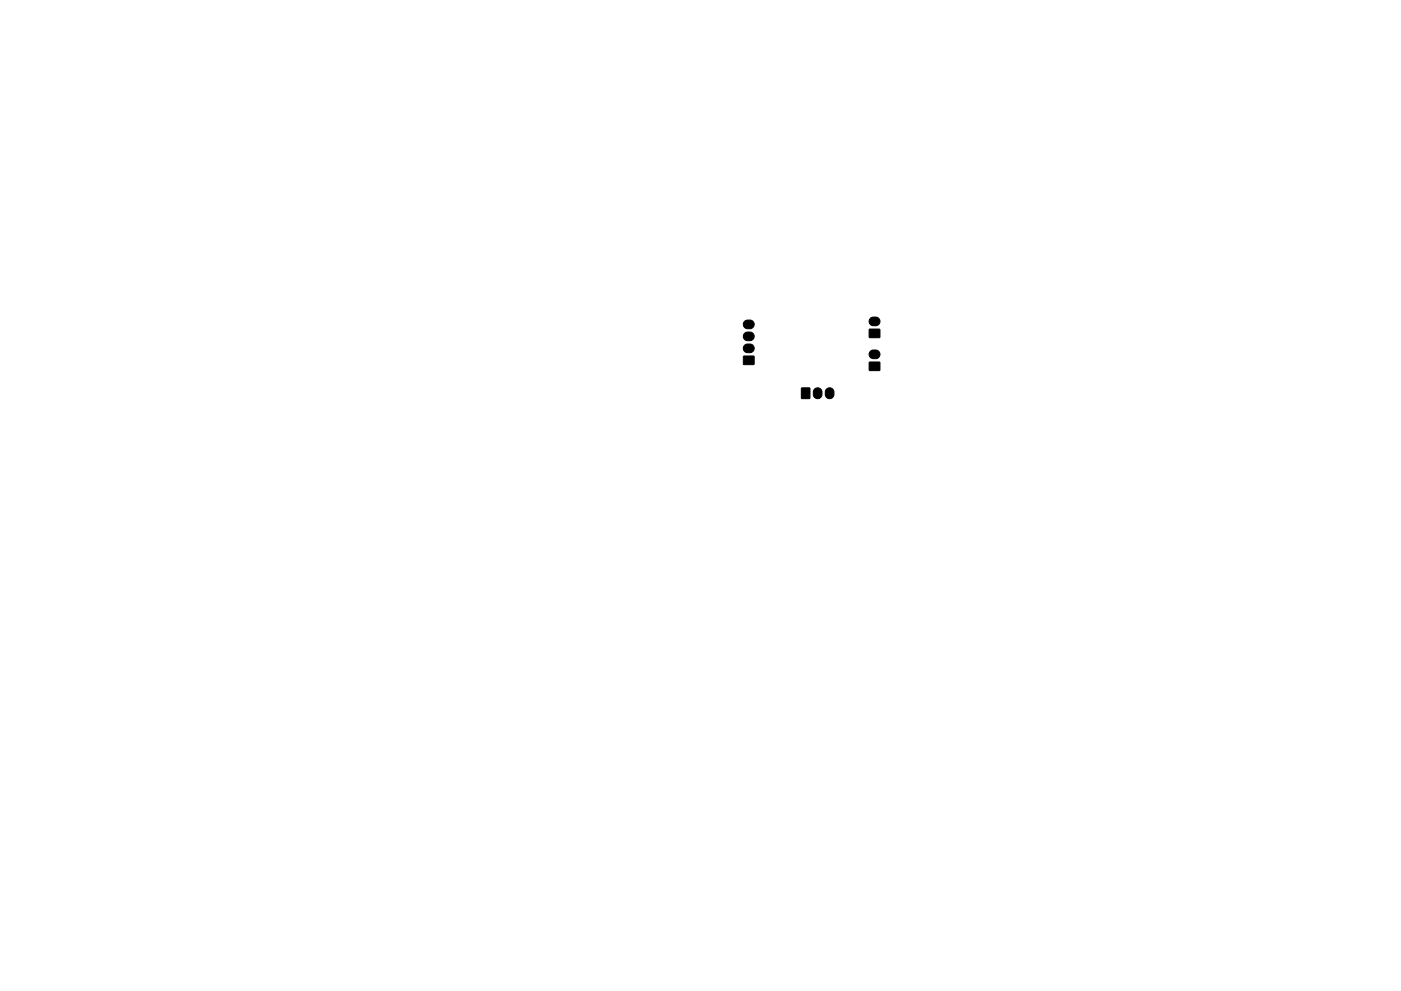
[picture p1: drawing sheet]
<svg xmlns="http://www.w3.org/2000/svg" width="297mm" height="210mm" viewBox="0 0 297 210" stroke-linecap="round" stroke-linejoin="round" font-family="sans-serif">
<path d="M157.9 73.3l.4-.3h.7a.92 .92 0 0 1 .9 .9 .92 .92 0 0 1-.9 .9h-.5a.92 .92 0 0 1-.8-.6 .92 .92 0 0 1 .2-.9zM157.9 70.7l.4-.2 .7-.1a.92 .92 0 0 1 .9 1 .92 .92 0 0 1-.9 .9h-.5a.92 .92 0 0 1-.8-.6 .92 .92 0 0 1 .2-1zM157.9 68.2l.4-.3h.7a.92 .92 0 0 1 .9 .9 .92 .92 0 0 1-.9 .9h-.5a.92 .92 0 0 1-.8-.5 .92 .92 0 0 1 .2-1zM157.7 75.6h2.1l.1 1.7h-2.2zM184.5 74.5l.5-.2h.7a.92 .92 0 0 1 .9 .9 .92 .92 0 0 1-.9 .9h-.6a.93 .93 0 0 1-.8-.6 .93 .93 0 0 1 .2-1zM184.5 67.5l.5-.2h.7a.92 .92 0 0 1 .9 .9 .92 .92 0 0 1-.9 .9h-.6a.92 .92 0 0 1-.8-.6 .92 .92 0 0 1 .2-1zM184.3 76.8h2.2v1.8h-2.2zM184.3 69.9l2.2-.1v1.8h-2.2zM169.9 82.3l1.8 .1v2.2l-1.8-.1zM172.7 82.5a.92 .92 0 0 1 1-.2 .92 .92 0 0 1 .6 .9v.5a.92 .92 0 0 1-.9 .9 .92 .92 0 0 1-1-.9v-.7zM175.2 82.5a.92 .92 0 0 1 1-.2 .92 .92 0 0 1 .6 .9v.5a.92 .92 0 0 1-.9 .9 .92 .92 0 0 1-.9-.9v-.7z" fill="#000" stroke="#000" stroke-width=".21"/>
</svg>
